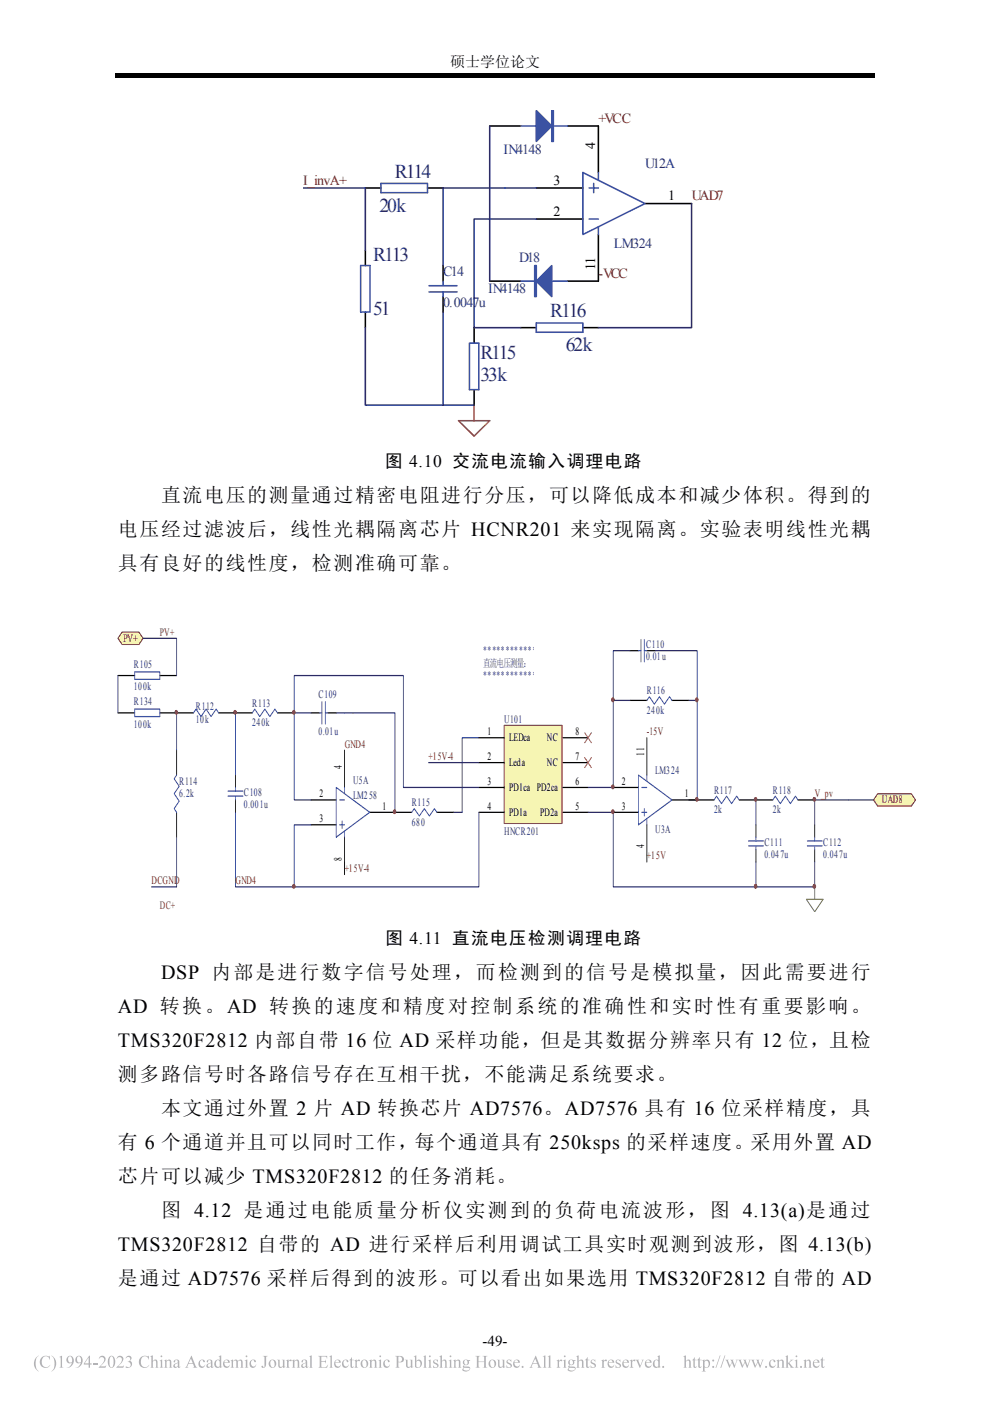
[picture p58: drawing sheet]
<svg xmlns="http://www.w3.org/2000/svg" width="210mm" height="297mm" viewBox="0 0 210 297" stroke-linecap="round" stroke-linejoin="round" font-family="sans-serif">
<defs><g id="words">
<g font-size="4.3">
<text x="34.2" y="207.5">DSP 内部是进行数字信号处理，而检测到的信号是模拟量，因此需要进行</text>
<text x="25" y="214.7">AD 转换。AD 转换的速度和精度对控制系统的准确性和实时性有重要影响。</text>
<text x="25" y="221.9">TMS320F2812 内部自带 16 位 AD 采样功能，但是其数据分辨率只有 12 位，且检</text>
<text x="25" y="265.2">TMS320F2812 自带的 AD 进行采样后利用调试工具实时观测到波形，图 4.13(b)</text>
</g>
<g font-size="4.2" fill="#2d2b76">
<text x="83.8" y="37.6">R114</text>
<text x="80.5" y="44.9">20k</text>
<text x="79.2" y="55.4">R113</text>
<text x="79.2" y="66.9">51</text>
<text x="116.7" y="67.2">R116</text>
<text x="101.9" y="76.1">R115</text>
<text x="120" y="74.5">62k</text>
<text x="101.9" y="80.7">33k</text>
</g>
<g font-size="4.2">
<text x="34.2" y="106.5">直流电压的测量通过精密电阻进行分压，可以降低成本和减少体积。得到的</text>
<text x="25" y="113.7">电压经过滤波后，线性光耦隔离芯片 HCNR201 来实现隔离。实验表明线性光耦</text>
<text x="25" y="120.9">具有良好的线性度，检测准确可靠。</text>
<text x="25" y="229.1">测多路信号时各路信号存在互相干扰，不能满足系统要求。</text>
<text x="34.2" y="236.3">本文通过外置 2 片 AD 转换芯片 AD7576。AD7576 具有 16 位采样精度，具</text>
<text x="25" y="243.5">有 6 个通道并且可以同时工作，每个通道具有 250ksps 的采样速度。采用外置 AD</text>
<text x="25" y="250.8">芯片可以减少 TMS320F2812 的任务消耗。</text>
<text x="34.2" y="258">图 4.12 是通过电能质量分析仪实测到的负荷电流波形，图 4.13(a)是通过</text>
<text x="25" y="272.4">是通过 AD7576 采样后得到的波形。可以看出如果选用 TMS320F2812 自带的 AD</text>
</g>
<g font-size="3.7">
<text x="81.7" y="99.1">图 4.10 交流电流输入调理电路</text>
<text x="81.8" y="200.1">图 4.11 直流电压检测调理电路</text>
</g>
<g font-size="3.2">
<text x="95.5" y="14.2">硕士学位论文</text>
<text x="102.4" y="285.3">-49-</text>
</g>
<g font-size="3" fill="#7f201f">
<text x="126.9" y="26">+VCC</text>
<text x="64.3" y="39.2">I_invA+</text>
<text x="146.7" y="42.5">UAD7</text>
<text x="126.9" y="58.9">-VCC</text>
</g>
<g font-size="3" fill="#2d2b76">
<text x="106.8" y="32.6">IN4148</text>
<text x="136.8" y="35.6">U12A</text>
<text x="130.2" y="52.7">LM324</text>
<text x="94" y="58.6">C14</text>
<text x="110.1" y="55.6">D18</text>
<text x="94" y="65.2">0.0047u</text>
<text x="103.5" y="62.2">IN4148</text>
</g>
<g font-size="3">
<text x="126.2" y="31.6" transform="rotate(-90 126.2 31.6)">4</text>
<text x="117.4" y="39.2">3</text>
<text x="117.4" y="45.8">2</text>
<text x="141.8" y="42.5">1</text>
<text x="126.2" y="57.3" transform="rotate(-90 126.2 57.3)">11</text>
</g>
<g font-size="2.4" fill="#7f201f">
<text x="26.2" y="136.1">PV+</text>
<text x="33.9" y="134.8">PV+</text>
<text x="137.2" y="155.9">-15V</text>
<text x="73.1" y="158.5">GND4</text>
<text x="90.9" y="161.1">+15V-4</text>
<text x="172.8" y="169">V_pv</text>
<text x="187.1" y="170.3">UAD8</text>
<text x="73.1" y="184.8">+15V-4</text>
<text x="137.2" y="182.2">+15V</text>
<text x="32.2" y="187.5">DCGND</text>
<text x="50" y="187.5">GND4</text>
<text x="33.9" y="192.8">DC+</text>
</g>
<g font-size="2.4" fill="#2d2b76">
<text x="137" y="137.4">C110</text>
<text x="28.4" y="141.6">R105</text>
<text x="137" y="140">0.01u</text>
<text x="28.4" y="146.4">100k</text>
<text x="28.4" y="149.5">R134</text>
<text x="53.5" y="149.8">R113</text>
<text x="67.6" y="148">C109</text>
<text x="137.2" y="147.2">R116</text>
<text x="28.4" y="154.3">100k</text>
<text x="41.6" y="150.6">R112</text>
<text x="41.6" y="153.2">10k</text>
<text x="53.5" y="154">240k</text>
<text x="67.6" y="155.8">0.01u</text>
<text x="106.9" y="153.2">U101</text>
<text x="137.2" y="151.4">240k</text>
<text x="38" y="166.4">R114</text>
<text x="74.9" y="166.1">U5A</text>
<text x="139" y="164">LM324</text>
<text x="38" y="169">6.2k</text>
<text x="51.7" y="168.8">C108</text>
<text x="51.7" y="171.4">0.001u</text>
<text x="74.9" y="169.3">LM258</text>
<text x="87.4" y="170.9">R115</text>
<text x="151.4" y="168.3">R117</text>
<text x="151.4" y="172.5">2k</text>
<text x="163.9" y="168.3">R118</text>
<text x="163.9" y="172.5">2k</text>
<text x="87.4" y="175.1">680</text>
<text x="106.9" y="177">HNCR201</text>
<text x="139" y="176.7">U3A</text>
<text x="162.1" y="179.3">C111</text>
<text x="174.6" y="179.3">C112</text>
<text x="162.1" y="181.9">0.047u</text>
<text x="174.6" y="181.9">0.047u</text>
</g>
<g font-size="2.4" fill="#303d98">
<text x="102.5" y="138.7">************</text>
<text x="102.5" y="141.4">直流电压测量：</text>
<text x="102.5" y="144">************</text>
</g>
<g font-size="2.4">
<text x="103.4" y="155.9">1</text>
<text x="122.1" y="155.9">8</text>
<text x="103.4" y="161.1">2</text>
<text x="108" y="157.2">LEDca</text>
<text x="116" y="157.2">NC</text>
<text x="122.1" y="161.1">7</text>
<text x="136.6" y="160.4" transform="rotate(-90 136.6 160.4)">11</text>
<text x="72.5" y="163" transform="rotate(-90 72.5 163)">4</text>
<text x="103.4" y="166.4">3</text>
<text x="108" y="162.5">Leda</text>
<text x="108" y="167.7">PD1ca PD2ca</text>
<text x="116" y="162.5">NC</text>
<text x="122.1" y="166.4">6</text>
<text x="131.9" y="166.4">2</text>
<text x="67.8" y="169">2</text>
<text x="81.1" y="171.7">1</text>
<text x="103.4" y="171.7">4</text>
<text x="108" y="173">PD1a</text>
<text x="114.6" y="173">PD2a</text>
<text x="122.1" y="171.7">5</text>
<text x="131.9" y="171.7">3</text>
<text x="145.2" y="169">1</text>
<text x="67.8" y="174.3">3</text>
<text x="136.6" y="179.9" transform="rotate(-90 136.6 179.9)">4</text>
<text x="72.5" y="182.5" transform="rotate(-90 72.5 182.5)">8</text>
</g>
</g></defs>
<path d="M24.5 16.4h161" fill="none" stroke="#000" stroke-width=".25"/>
<path d="M24.5 15.5h161v.5h-161z" fill="#000"/>
<g fill="none" stroke="#000" stroke-width=".33">
<path d="M77.5 39.9h3.3M90.7 39.9h3.3M103.9 26.7h6.5M113.8 39.9h9.8M120.3 26.7h6.6v9.9M77.5 53v3.3M94 56.3v3.3M103.9 59.6h6.5M113.8 46.4h9.8M126.9 49.7v9.9h-6.6M136.8 43.2h9.9M77.5 66.2v3.3"/>
<path d="M94 62.9v3.3M100.6 69.5v3.3M110.4 69.5h3.4M123.6 69.5h3.3M100.6 82.6v3.3"/>
</g>
<g fill="none" stroke="#3a51a2" stroke-width=".33">
<path d="M80.8 38.9h9.9v2h-9.9zM110.4 26.7h9.9M117 23.4h.4v6.6h-.4zM123.6 36.6l13.2 6.6-13.2 6.5zM124.9 39.9h2M125.9 38.9v2M126.9 36.6v1.6M76.5 56.3h2v9.9h-2zM94 59.6v1M110.4 59.6h9.9M124.9 46.4h2M126.9 48.1v1.6"/>
<path d="M91 61.9h5.9M91 60.6h5.9M94 61.9v1M99.6 72.8h2v9.8h-2zM113.8 68.5h9.8v1.9h-9.8z"/>
</g>
<path d="M97.3 89.2h6.6l-3.3 3.3zM100.6 85.9v3.3" fill="none" stroke="#ee2a28" stroke-width=".33"/>
<path d="M64.3 39.9h13.2v13.1M113.8 39.9h-19.8v16.4M94 66.2v19.7M100.6 69.5h9.8" fill="none" stroke="#2d2b76" stroke-width=".33"/>
<g fill="#3a51a2" stroke="#3a51a2" stroke-width=".33">
<path d="M117 56.3v6.6l-3.3-3.3z"/>
<path d="M113.4 56.3h.4v6.6h-.4z" fill-rule="evenodd"/>
</g>
<path d="M117.2 23.4v6.6" fill="none" stroke="#3a51a2" stroke-width=".34"/>
<path d="M113.7 23.4l3.3 3.3-3.3 3.3z" fill="#3a51a2"/>
<path d="M113.8 23.4l3.2 3.3-3.2 3.3z" fill="none" stroke="#3a51a2" stroke-width=".33"/>
<path d="M103.9 26.7v32.9M113.8 46.4h-13.2v23.1M146.7 43.2v26.3h-19.8M77.5 69.5v16.4h23.1" fill="none" stroke="#2d2b76" stroke-width=".33"/>
<path d="M25.9 134h3.6l.9 1.3-.9 1.4h-3.6l-.9-1.4z" fill-rule="evenodd" fill="#f3f08c" stroke="#7f201f" stroke-width=".21"/>
<path d="M49.9 151.1v13.2M66 151.1h-3.6v18.5h3.6M74.9 151.1h8.9v21.1M49.9 172.2v15.8h12.5M32.1 188h5.4" fill="none" stroke="#2d2b76" stroke-width=".22"/>
<g fill="none" stroke="#000" stroke-width=".22">
<path d="M133.6 138h1.8M137.2 138h1.8M25 143.2h3.6M33.9 143.2h3.6M37.5 159v5.3M37.5 151.1h3.5M46.4 151.1h7.1M58.8 151.1h3.6M66 151.1h1.8M69.5 151.1h1.8M37.5 172.2v5.3M49.9 164.3v2.7"/>
<path d="M49.9 169.6v2.6M83.8 172.2h3.5M92.7 172.2h3.5"/>
</g>
<g fill="none" stroke="#3a51a2" stroke-width=".22">
<path d="M135.4 138h.6M136 135.6v4.7M136.7 138h.5M136.7 135.6v4.7M28.6 142.4h5.3v1.6h-5.3zM41 151.1l.6-.8 1 1.6 1.1-1.6 1.1 1.6 1-1.6 .6 .8M53.5 151.1l.5-.8 1.1 1.6 1.1-1.6 1 1.6 1.1-1.6 .5 .8M67.8 151.1h.5M68.3 148.8v4.7M69 151.1h.5M69 148.8v4.7M37.5 164.3l-.6 .8 1.1 1.6-1.1 1.6 1.1 1.6-1.1 1.5 .6 .8"/>
<path d="M48.3 168.8h3.2M48.3 167.7h3.2M49.9 167v.7M49.9 168.8v.8M87.3 172.2l.6-.8 1 1.6 1.1-1.6 1.1 1.6 1-1.6 .6 .8"/>
</g>
<path d="M106.9 153.8h12.3v20.8h-12.3z" fill-rule="evenodd" fill="#f6f5b3" stroke="#7f201f" stroke-width=".21"/>
<g fill="none" stroke="#000" stroke-width=".22">
<path d="M25 151.1h3.6M33.9 151.1h3.6M73.1 159v8M101.6 156.4h5.3M119.4 156.4h5.3M133.6 148.5h3.6M137.2 156.4v7.9M142.5 148.5h3.6M66 169.6h5.3M66 174.9h5.3M73.1 177.5v7.9M78.4 172.2h5.4"/>
<path d="M101.6 172.2h5.3M101.6 167h5.3M101.6 161.7h5.3M119.4 172.2h5.3M119.4 167h5.3M119.4 161.7h5.3M130.1 172.2h5.3M130.1 167h5.3M137.2 174.9v7.9M142.5 169.6h8.9M156.8 169.6h7.1M160.3 174.9v2.6"/>
<path d="M169.2 169.6h3.6M172.8 174.9v2.6M160.3 180.1v2.7M172.8 180.1v2.7"/>
</g>
<g fill="none" stroke="#2d2b76" stroke-width=".22">
<path d="M30.4 135.3h7.1v7.9M133.6 138h-3.5v29h-5.4M139 138h8.9v31.6h-1.8M25 143.2v7.9M62.4 151.1v-7.9h23.2v23.8h16M74.9 151.1h-3.6M101.6 156.4h-3.6v15.8h-1.8M130.1 148.5h3.5M146.1 148.5h1.8M90.9 161.7h10.7M101.6 172.2v15.8h-39.2M124.7 172.2h5.4v15.8h30.2"/>
<path d="M160.3 169.6v5.3M179.9 169.6h-7.1v5.3M73.1 182.8v2.6M160.3 182.8v5.2M172.8 182.8v5.2h-12.5"/>
</g>
<path d="M124 155.4l1.4 2.1M125.4 155.4l-1.4 2.1M124 160.6l1.4 2.2M125.4 160.6l-1.4 2.2" fill="none" stroke="#ee2a28" stroke-width=".21"/>
<g fill="none" stroke="#3a51a2" stroke-width=".22">
<path d="M28.6 150.3h5.3v1.6h-5.3zM137.2 148.5l.5-.8 1.1 1.6 1.1-1.6 1 1.6 1.1-1.6 .5 .8M71.3 167l7.1 5.2-7.1 5.3zM72 169.6h1.1M72 174.9h1.1M72.6 174.1v1.6M73.1 167v1.3M73.1 176.2v1.3M135.4 164.3l7.1 5.3-7.1 5.3zM136.1 167h1.1M136.1 172.2h1.1M136.7 171.4v1.6"/>
<path d="M137.2 164.3v1.3M137.2 173.5v1.4M151.4 169.6l.6-.8 1 1.6 1.1-1.6 1.1 1.6 1.1-1.6 .5 .8M158.7 179.3h3.2M158.7 178.3h3.2M160.3 177.5v.8M160.3 179.3v.8M163.9 169.6l.5-.8 1.1 1.6 1.1-1.6 1 1.6 1.1-1.6 .5 .8M171.2 179.3h3.2M171.2 178.3h3.2M172.8 177.5v.8M172.8 179.3v.8"/>
</g>
<path d="M101.6 135.3h12.3v10.3h-12.3z" fill-rule="evenodd" fill="#fff" stroke="#fff" stroke-width=".21"/>
<path d="M171 190.7h3.6l-1.8 2.6zM172.8 188v2.7" fill="none" stroke="#38b54a" stroke-width=".22"/>
<path d="M186.2 168.3h7.1l.9 1.3-.9 1.3h-7.1l-.9-1.3z" fill-rule="evenodd" fill="#f3f08c" stroke="#7f201f" stroke-width=".21"/>
<g fill="#7f201f" stroke="#7f201f" stroke-width=".21">
<path d="M160.1 187.6a.35 .35 0 0 1 .4 .3 .35 .35 0 0 1-.4 .4l-.1-.4z" fill-rule="evenodd"/>
<path d="M129.8 148a.35 .35 0 0 1 .5 .4 .35 .35 0 0 1-.5 .3l-.1-.3z" fill-rule="evenodd"/>
<path d="M147.7 148a.35 .35 0 0 1 .4 .4 .35 .35 0 0 1-.4 .3l-.2-.3z" fill-rule="evenodd"/>
<path d="M172.6 187.6a.35 .35 0 0 1 .4 .3 .35 .35 0 0 1-.4 .4l-.2-.4z" fill-rule="evenodd"/>
<path d="M49.7 150.7h.3l.1 .3-.3 .4-.2-.2z" fill-rule="evenodd"/>
<path d="M62.2 150.7l.4 .1v.4l-.3 .2-.3-.4z" fill-rule="evenodd"/>
<path d="M37.2 150.7h.3l.2 .3-.3 .4-.2-.2z" fill-rule="evenodd"/>
<path d="M129.8 171.8a.35 .35 0 0 1 .5 .3 .35 .35 0 0 1-.5 .4l-.1-.4z" fill-rule="evenodd"/>
<path d="M129.8 166.5a.35 .35 0 0 1 .5 .3 .35 .35 0 0 1-.5 .4l-.1-.4z" fill-rule="evenodd"/>
<path d="M147.7 169.1h.2l.2 .4-.3 .4-.2-.2z" fill-rule="evenodd"/>
<path d="M160.1 169.1h.3l.1 .4-.2 .4-.3-.2z" fill-rule="evenodd"/>
<path d="M172.6 169.1h.3l.1 .4-.3 .4-.2-.2z" fill-rule="evenodd"/>
<path d="M83.6 171.8a.35 .35 0 0 1 .3 .3 .35 .35 0 0 1-.3 .4l-.2-.4z" fill-rule="evenodd"/>
<path d="M62.2 187.6a.35 .35 0 0 1 .4 .3 .35 .35 0 0 1-.4 .4l-.2-.4z" fill-rule="evenodd"/>
</g>
<path d="M37.5 151.1v7.9M37.5 177.5v10.5M66 174.9h-3.6v13.1M179.9 169.6h5.4" fill="none" stroke="#2d2b76" stroke-width=".22"/>
<g fill="#b3b3b3">
<path d="M7.8 287.7l.4-.3a2.47 2.47 0 0 0 0 3.4 1.93 1.93 0 0 1-.4-3.1z" fill-rule="evenodd"/>
<path d="M166.5 287.6l.6-.2v1.6l.6-.5-.1-.2h.7l-.9 .6 1 1.1h-.8l.1-.2-.6-.8v.8l.3 .2h-.9l.2-.1 .1-.3v-1.9z" fill-rule="evenodd"/>
<path d="M164.6 288.5l.6-.2v.3a.54 .54 0 0 1 .7-.4 .54 .54 0 0 1 .3 .7v.9l.3 .2h-.8l.2-.2v-1.1l-.2-.2-.5 .2v1.1l.3 .2h-.9l.3-.1v-.3v-1.1z" fill-rule="evenodd"/>
<path d="M152.7 287.4h.1l-.9 2.6h-.1z" fill-rule="evenodd"/>
<path d="M36.9 288.5a.62 .62 0 0 1 .7-.3 .62 .62 0 0 1 .4 .7v.8l.3 .1-.4 .2-.2-.2a.51 .51 0 0 1-.9 .1 .51 .51 0 0 1 .4-.8l.5-.2v-.3a.32 .32 0 0 0-.4-.2 .32 .32 0 0 0-.2 .4h-.2zM37.1 289.3a.34 .34 0 0 0 .1 .5 .34 .34 0 0 0 .5-.2v-.6z" fill-rule="evenodd"/>
<path d="M95.4 287.6a.18 .18 0 0 1 .3 0 .18 .18 0 0 1-.3 0zM95.1 288.5l.6-.2v1.4l.3 .3h-.9l.3-.2v-.2v-1.1z" fill-rule="evenodd"/>
<path d="M170.4 288.5l.6-.2v.3a.54 .54 0 0 1 .6-.4 .54 .54 0 0 1 .4 .7v.9l.2 .2h-.8l.3-.2v-.9l-.1-.3-.2-.1-.4 .2v1.1l.2 .2h-.8l.2-.2v-1.2z" fill-rule="evenodd"/>
<path d="M19.7 289h1v.3h-1z" fill-rule="evenodd"/>
<path d="M75.1 288.5l.6-.2v.3l.4-.3a.18 .18 0 0 1 .2 .1 .18 .18 0 0 1-.1 .2l-.3-.1-.2 .3v1l.3 .2h-.9l.2-.1 .1-.3-.1-1.1z" fill-rule="evenodd"/>
<path d="M80.5 287.6a.19 .19 0 0 1 .3 0 .19 .19 0 0 1-.3 0zM80.2 288.5l.6-.2v1.5l.3 .2h-.8l.2-.3v-1.1z" fill-rule="evenodd"/>
<path d="M89.7 287.6l.6-.2v2.3l.3 .3h-.9l.3-.2v-2.1z" fill-rule="evenodd"/>
<path d="M85.8 288.3h.6v1.1a.36 .36 0 0 0 .3 .4 .36 .36 0 0 0 .4-.2v-1.1l-.2-.2h.6v1.4l.2 .1-.6 .2v-.3a.54 .54 0 0 1-.6 .3 .54 .54 0 0 1-.4-.6v-1z" fill-rule="evenodd"/>
<path d="M134.8 288.3h.8l-.2 .2 .4 1.1 .4-1.2-.2-.1h.6l-.9 1.7-.7-1.5z" fill-rule="evenodd"/>
<path d="M31.8 287.6l.6-.2v1.2a.54 .54 0 0 1 .7-.3 .54 .54 0 0 1 .3 .7v.8l.3 .2h-.9l.3-.3v-.9a.35 .35 0 0 0-.3-.4 .35 .35 0 0 0-.4 .3v1.1l.3 .2h-.8l.2-.3v-2z" fill-rule="evenodd"/>
<path d="M98.4 288.4l.4-.1 .9 .1-.3 .1a.68 .68 0 0 1-.1 .8 .68 .68 0 0 1-.8 .2l-.1 .1 .2 .1a.72 .72 0 0 1 1.1 .6 .9 .9 0 0 1-.8 .5 .9 .9 0 0 1-.8-.5l.3-.3-.2-.4 .3-.2-.3-.4zM98.6 288.4a.49 .49 0 0 0-.1 .7 .49 .49 0 0 0 .6 .1 .5 .5 0 0 0 .1-.6 .5 .5 0 0 0-.6-.2zM98.5 290l-.2 .2a.73 .73 0 0 0 .7 .4 .73 .73 0 0 0 .6-.5z" fill-rule="evenodd"/>
<path d="M116.2 287.6l.5-.2v2.4l.3 .2h-.8l.2-.4v-1.9z" fill-rule="evenodd"/>
<path d="M34.7 288.5l.6-.2v.3a.54 .54 0 0 1 .7-.4 .54 .54 0 0 1 .3 .7v.9l.3 .2h-.8l.2-.2v-1.1l-.2-.2-.5 .2v1.1l.3 .2h-.9l.3-.1v-.3v-1.1z" fill-rule="evenodd"/>
<path d="M40.6 287.4l.9 2.1 .4 .5h-1l.2-.2-.1-.6h-1l-.3 .6 .3 .2h-.8l.3-.3zM40.5 288l-.5 1h.9z" fill-rule="evenodd"/>
<path d="M42.3 288.5a.59 .59 0 0 1 .7-.3 .59 .59 0 0 1 .4 .5 .29 .29 0 0 1-.3 0 .29 .29 0 0 1-.1-.3 .6 .6 0 0 0-.6 .4 .6 .6 0 0 0 .1 .7 .55 .55 0 0 0 .6 .2 .55 .55 0 0 0 .4-.4 .76 .76 0 0 1-.9 .7 .76 .76 0 0 1-.5-1.1z" fill-rule="evenodd"/>
<path d="M44 288.4a.62 .62 0 0 1 .7-.1 .62 .62 0 0 1 .3 .6l.1 .9h.2l-.4 .2-.2-.2a.51 .51 0 0 1-.9 .1 .51 .51 0 0 1 .5-.8l.4-.2v-.3a.36 .36 0 0 0-.4-.2 .36 .36 0 0 0-.3 .5l-.1-.2zM44.1 289.3v.2l.1 .3 .5-.2v-.6z" fill-rule="evenodd"/>
<path d="M46.4 287.6l.5-.2v2.3l.3 .1-.6 .2v-.2a.74 .74 0 0 1-1 0 .74 .74 0 0 1-.1-1.1l.5-.4 .6 .1v-.7zM46 288.5a.75 .75 0 0 0-.2 .8 .75 .75 0 0 0 .6 .5l.2-.2v-.8a.38 .38 0 0 0-.2-.4 .38 .38 0 0 0-.4 .1z" fill-rule="evenodd"/>
<path d="M48.9 288.5l.5-.2v.3a.55 .55 0 0 1 .5-.3 .55 .55 0 0 1 .5 .3 .53 .53 0 0 1 .7-.4 .53 .53 0 0 1 .4 .7v.9l.2 .2h-.8l.3-.2v-.9a.35 .35 0 0 0-.4-.4 .35 .35 0 0 0-.4 .3v1l.3 .2h-.8l.2-.2v-.9a.37 .37 0 0 0-.2-.4 .37 .37 0 0 0-.5 .2l.1 1.1 .2 .2h-.8l.2-.1v-.3v-1.1z" fill-rule="evenodd"/>
<path d="M47.6 288.5a.67 .67 0 0 1 .7-.2 .67 .67 0 0 1 .5 .6h-1.2a.6 .6 0 0 0 .4 .8 .6 .6 0 0 0 .7-.4 .74 .74 0 0 1-.9 .7 .74 .74 0 0 1-.5-1.1zM47.7 288.5l-.1 .3h.8a.39 .39 0 0 0-.2-.4 .39 .39 0 0 0-.5 .1z" fill-rule="evenodd"/>
<path d="M107.6 288.4l.8-.1v.5a.44 .44 0 0 0-.3-.4 .44 .44 0 0 0-.5 .2l.3 .3a.59 .59 0 0 1 .6 .8 .59 .59 0 0 1-.9 .2l-.2 .1v-.5a.48 .48 0 0 0 .4 .4 .48 .48 0 0 0 .5-.2l-.1-.3-.8-.5z" fill-rule="evenodd"/>
<path d="M53.2 288.5a.56 .56 0 0 1 .6-.3 .56 .56 0 0 1 .4 .5 .27 .27 0 0 1-.3 0 .27 .27 0 0 1-.1-.3 .6 .6 0 0 0-.6 .4 .6 .6 0 0 0 .2 .7 .55 .55 0 0 0 .5 .2 .55 .55 0 0 0 .5-.4 .76 .76 0 0 1-1 .7 .76 .76 0 0 1-.5-1.1z" fill-rule="evenodd"/>
<path d="M147.3 287.7l.1 .6h.3l-.3 .1v1.3l.1 .1 .2-.1a.32 .32 0 0 1-.3 .3 .32 .32 0 0 1-.3-.3v-1.3h-.3z" fill-rule="evenodd"/>
<path d="M55.7 287.5h1.1l-.4 .3v1.3a.58 .58 0 0 1-.2 .8 .58 .58 0 0 1-.7-.2l.1-.1 .4 .3 .1-.1v-2z" fill-rule="evenodd"/>
<path d="M56.9 289.1a.85 .85 0 0 1 1.7 0 .85 .85 0 0 1-1.7 0zM57.5 288.4a.89 .89 0 0 0 .5 1.5 .92 .92 0 0 0-.4-1.5z" fill-rule="evenodd"/>
<path d="M159.3 288.3h.7l-.1 .3 .4 1 .4-.9-.4-.4h.7l-.1 .3 .4 .9 .4-1-.2-.2h.5l-.3 .3-.4 1.4-.6-1.1-.6 1.1z" fill-rule="evenodd"/>
<path d="M144.9 287.6l.6-.2v1.2a.55 .55 0 0 1 .7-.3 .55 .55 0 0 1 .3 .7v.8l.3 .2h-.9l.3-.2v-1a.35 .35 0 0 0-.3-.4 .35 .35 0 0 0-.4 .3v1.1l.2 .2h-.8l.3-.2v-2.1z" fill-rule="evenodd"/>
<path d="M61.8 288.5l.6-.2v.3a.54 .54 0 0 1 .7-.4 .54 .54 0 0 1 .4 .7v.9l.2 .2h-.8l.2-.2v-.9v-.3l-.2-.1-.5 .2v1.1l.3 .2h-.8l.2-.2v-1.2z" fill-rule="evenodd"/>
<path d="M65.5 287.6l.6-.2v2.3l.3 .3h-.9l.3-.2v-2.1z" fill-rule="evenodd"/>
<path d="M81.5 288.5a.56 .56 0 0 1 .6-.3 .56 .56 0 0 1 .5 .5 .27 .27 0 0 1-.3 0 .27 .27 0 0 1-.1-.3 .6 .6 0 0 0-.6 .4 .6 .6 0 0 0 .1 .7 .55 .55 0 0 0 .6 .2 .55 .55 0 0 0 .4-.4 .76 .76 0 0 1-.9 .7 .76 .76 0 0 1-.5-1.1z" fill-rule="evenodd"/>
<path d="M96.1 288.5l.5-.2v.3a.54 .54 0 0 1 .7-.4 .54 .54 0 0 1 .3 .7l.1 .9 .2 .2h-.8l.2-.2v-1.1l-.2-.2-.5 .2v1.1l.3 .2h-.8l.2-.1v-.3v-1.1z" fill-rule="evenodd"/>
<path d="M148.8 288.5l.6-.2v.3a.62 .62 0 0 1 .8-.3 .62 .62 0 0 1 .4 .8 .76 .76 0 0 1-.3 .8 .76 .76 0 0 1-.9 0v.6l.3 .3h-.9l.3-.2v-2zM149.6 288.6l-.2 .1v.7a.47 .47 0 0 0 .6 .5 .47 .47 0 0 0 .3-.7 .5 .5 0 0 0-.1-.6 .5 .5 0 0 0-.6 0z" fill-rule="evenodd"/>
<path d="M72.8 288.5a.56 .56 0 0 1 .6-.3 .56 .56 0 0 1 .4 .5 .27 .27 0 0 1-.3 0 .27 .27 0 0 1-.1-.3 .6 .6 0 0 0-.6 .4 .6 .6 0 0 0 .2 .7 .55 .55 0 0 0 .5 .2 .55 .55 0 0 0 .5-.4 .76 .76 0 0 1-1 .7 .76 .76 0 0 1-.4-1.1z" fill-rule="evenodd"/>
<path d="M10.9 287.4a1.91 1.91 0 0 1 0 3.4 2.47 2.47 0 0 0 0-3.4z" fill-rule="evenodd"/>
<path d="M69.8 287.6l.6-.2v2.2v.3l.3 .1h-.9l.3-.2v-.2v-1.8l-.1-.2z" fill-rule="evenodd"/>
<path d="M153.7 287.4h.1l-.8 2.6h-.2z" fill-rule="evenodd"/>
<path d="M25 287.6a.77 .77 0 0 1 1.1 .2 .77 .77 0 0 1-.3 1.1l-.8 .8h1l.3-.2-.2 .5h-1.4a2.65 2.65 0 0 0 1.1-2 .6 .6 0 0 0-.6-.3 .6 .6 0 0 0-.5 .4z" fill-rule="evenodd"/>
<path d="M119.6 287.6a.2 .2 0 0 1 .4 0 .2 .2 0 0 1-.4 0zM119.3 288.5l.6-.2v1.4l.3 .3h-.8l.2-.2v-1.2z" fill-rule="evenodd"/>
<path d="M113.6 287.4l.9 2.1 .4 .5h-1l.3-.2-.2-.6h-1l-.3 .6 .3 .2h-.7l.3-.3zM113.5 288l-.5 1h.9z" fill-rule="evenodd"/>
<path d="M67.5 287.5h1.9v.5l-.2-.3-1-.1v1h.8l.1-.3v.8l-.2-.3-.7-.1v1.1l.1 .1a.9 .9 0 0 0 1.2-.6l-.1 .7h-1.9l.2-.1 .1-.4v-1.8z" fill-rule="evenodd"/>
<path d="M29.9 287.7a1.76 1.76 0 0 1 1.5-.2l.2-.1v.9a.9 .9 0 0 0-1.1-.7 .9 .9 0 0 0-.6 1.2 .96 .96 0 0 0 .6 1 .96 .96 0 0 0 1.2-.4 1.24 1.24 0 0 1-1.9 .3 1.24 1.24 0 0 1 .1-2z" fill-rule="evenodd"/>
<path d="M74.6 287.7v.6h.4l-.4 .1 .1 1.3 .1 .1 .3-.1a.39 .39 0 0 1-.5 .3 .39 .39 0 0 1-.3-.4v-1.2h-.3z" fill-rule="evenodd"/>
<path d="M52.1 287.6a.2 .2 0 0 1 .4 0 .2 .2 0 0 1-.4 0zM51.9 288.5l.6-.2v1.5l.2 .2h-.8l.2-.3v-1.1z" fill-rule="evenodd"/>
<path d="M91 287.6a.2 .2 0 0 1 .4 0 .2 .2 0 0 1-.4 0zM90.8 288.5l.5-.2 .1 1.4 .2 .3h-.8l.2-.2 .1-.2-.1-1.1z" fill-rule="evenodd"/>
<path d="M93.1 287.6l.6-.2v1.2a.54 .54 0 0 1 .7-.3 .54 .54 0 0 1 .3 .7l.1 .8 .2 .2h-.8l.2-.3v-.9a.35 .35 0 0 0-.3-.4 .35 .35 0 0 0-.4 .3v1.1l.3 .2h-.8l.2-.3v-2z" fill-rule="evenodd"/>
<path d="M21.2 287.6a.77 .77 0 0 1 1.1 .2 .77 .77 0 0 1-.2 1.1l-.8 .8h.9l.3-.2-.1 .5-1.5-.1a2.08 2.08 0 0 0 1.1-1.9 .62 .62 0 0 0-1 .1z" fill-rule="evenodd"/>
<path d="M83.8 287.5h.9a.76 .76 0 0 1 1 .8 .76 .76 0 0 1-1.2 .5v.9l.3 .3h-1l.3-.2v-.3v-1.8zM84.5 287.7v1a.57 .57 0 0 0 .8-.5 .57 .57 0 0 0-.8-.5z" fill-rule="evenodd"/>
<path d="M100.8 287.5h1l-.3 .2v1h1.2v-1l-.4-.2h1.1l-.3 .1-.1 .3 .1 1.8 .3 .3h-1.1l.4-.2v-1h-1.2v1l.3 .2h-1l.3-.2v-.3v-1.8z" fill-rule="evenodd"/>
<path d="M103.6 289.1a.85 .85 0 0 1 1.7 0 .85 .85 0 0 1-1.7 0zM104.2 288.4a.89 .89 0 0 0 .4 1.5 .92 .92 0 0 0-.3-1.5z" fill-rule="evenodd"/>
<path d="M16.3 287.6a.86 .86 0 0 1 1.1 .1 .86 .86 0 0 1 .1 1 1.38 1.38 0 0 1-1.5 1.3 1.21 1.21 0 0 0 1.1-1.1 .78 .78 0 0 1-1.1-.2 .78 .78 0 0 1 .3-1.1zM16.4 287.7a.64 .64 0 0 0-.1 .8 .64 .64 0 0 0 .8 .3 .74 .74 0 0 0-.5-1.2z" fill-rule="evenodd"/>
<path d="M26.8 287.7a.58 .58 0 0 1 .9-.1 .58 .58 0 0 1-.1 .9 .82 .82 0 0 1 .2 1.2 .82 .82 0 0 1-1.2 .1l.1-.1a.59 .59 0 0 0 1-.2 .59 .59 0 0 0-.6-.8 .54 .54 0 0 0 .5-.4 .54 .54 0 0 0-.4-.6l-.5 .3z" fill-rule="evenodd"/>
<path d="M109.1 288.5a.67 .67 0 0 1 .7-.2 .67 .67 0 0 1 .5 .6h-1.2a.6 .6 0 0 0 .4 .8 .6 .6 0 0 0 .7-.4 .74 .74 0 0 1-.9 .7 .74 .74 0 0 1-.4-1.1zM109.3 288.5l-.2 .3h.8a.39 .39 0 0 0-.2-.4 .39 .39 0 0 0-.4 .1z" fill-rule="evenodd"/>
<path d="M64.1 288.4a.62 .62 0 0 1 .7-.1 .62 .62 0 0 1 .4 .6v.9h.2l-.3 .2-.3-.2a.51 .51 0 0 1-.9 .1 .51 .51 0 0 1 .5-.8l.4-.2v-.3a.36 .36 0 0 0-.4-.2 .36 .36 0 0 0-.2 .5l-.2-.2zM64.2 289.3v.2l.2 .3 .4-.2v-.6z" fill-rule="evenodd"/>
<path d="M139.4 287.6l.5-.2v2.3l.3 .1-.6 .2v-.2a.74 .74 0 0 1-1 0 .74 .74 0 0 1 0-1.1l.4-.4 .6 .1v-.7zM139 288.5a.77 .77 0 0 0 .5 1.3l.1-.2v-.8a.39 .39 0 0 0-.2-.4 .39 .39 0 0 0-.4 .1z" fill-rule="evenodd"/>
<path d="M92 288.4l.9-.1v.5a.47 .47 0 0 0-.3-.4 .47 .47 0 0 0-.5 .1l.3 .4a.59 .59 0 0 1 .5 .8 .59 .59 0 0 1-.9 .2l-.1 .1v-.5a.48 .48 0 0 0 .3 .4 .48 .48 0 0 0 .5-.2l-.1-.3-.7-.4z" fill-rule="evenodd"/>
<path d="M156.6 288.3h.7l-.2 .2 .5 1.1 .3-.9-.3-.4h.7l-.1 .2 .4 1 .4-1.1-.3-.1h.5l-.7 1.7-.5-1.1-.6 1.1-.6-1.5z" fill-rule="evenodd"/>
<path d="M124.6 287.7v.6h.4l-.4 .1v1.3l.2 .1 .3-.1a.38 .38 0 0 1-.5 .3 .38 .38 0 0 1-.3-.4v-1.2h-.3z" fill-rule="evenodd"/>
<path d="M71.1 288.5a.67 .67 0 0 1 .7-.2 .67 .67 0 0 1 .5 .6h-1.2a.6 .6 0 0 0 .4 .8 .6 .6 0 0 0 .7-.4 .73 .73 0 0 1-.9 .7 .73 .73 0 0 1-.4-1.1zM71.3 288.5l-.2 .3h.8a.4 .4 0 0 0-.2-.4 .4 .4 0 0 0-.4 .1z" fill-rule="evenodd"/>
<path d="M132.2 288.5a.67 .67 0 0 1 .8-.2 .67 .67 0 0 1 .4 .6h-1.1a.6 .6 0 0 0 .3 .8 .6 .6 0 0 0 .8-.4 .74 .74 0 0 1-1 .7 .74 .74 0 0 1-.4-1.1zM132.4 288.5l-.1 .3h.7a.39 .39 0 0 0-.2-.4 .39 .39 0 0 0-.4 .1z" fill-rule="evenodd"/>
<path d="M23.2 287.7a.75 .75 0 0 1 .9-.1 .75 .75 0 0 1 .3 .8 1.09 1.09 0 0 1-1 1.6 1.75 1.75 0 0 1-.2-2.3zM23.5 287.6a2.28 2.28 0 0 0 0 2.3h.1a1.76 1.76 0 0 0 .3-2.1z" fill-rule="evenodd"/>
<path d="M120.7 288.4l.5-.1 .9 .1-.1 .1h-.3a.68 .68 0 0 1-.1 .8 .68 .68 0 0 1-.8 .2v.1l.2 .1a.75 .75 0 0 1 1.1 .6 .93 .93 0 0 1-.8 .5 .93 .93 0 0 1-.9-.5l.3-.3-.2-.3 .3-.3-.3-.4zM120.9 288.4a.49 .49 0 0 0-.1 .7 .49 .49 0 0 0 .6 .1 .5 .5 0 0 0 .1-.6 .5 .5 0 0 0-.6-.2zM120.8 290l-.2 .2a.72 .72 0 0 0 .7 .4 .72 .72 0 0 0 .6-.5z" fill-rule="evenodd"/>
<path d="M133.5 288.5l.6-.2v.3l.4-.3a.18 .18 0 0 1 .3 .1 .18 .18 0 0 1-.2 .2l-.3-.1-.2 .3v1l.3 .2h-.9l.3-.1v-.3v-1.1z" fill-rule="evenodd"/>
<path d="M125.4 288.4l.9-.1v.5a.45 .45 0 0 0-.3-.4 .45 .45 0 0 0-.5 .1v.2l.3 .2a.59 .59 0 0 1 .5 .8 .59 .59 0 0 1-.9 .2l-.1 .1v-.5a.45 .45 0 0 0 .3 .4 .45 .45 0 0 0 .5-.2l-.1-.3-.7-.4z" fill-rule="evenodd"/>
<path d="M127.5 288.5l.6-.2v.3l.2-.3h.3a.2 .2 0 0 1 0 .3 .2 .2 0 0 1-.3-.1l-.2 .3v.9l.3 .3h-.9l.2-.2v-1.2z" fill-rule="evenodd"/>
<path d="M130.7 288.4l.9-.1v.5a.44 .44 0 0 0-.3-.4 .44 .44 0 0 0-.5 .2l.3 .3a.59 .59 0 0 1 .5 .8 .59 .59 0 0 1-.9 .2l-.1 .1v-.5a.48 .48 0 0 0 .3 .4 .48 .48 0 0 0 .5-.2v-.3l-.8-.5z" fill-rule="evenodd"/>
<path d="M18.9 287.4h.2v1.7h.3v.2h-.3v.7h-.3v-.7h-1v-.2zM18.8 287.8l-.8 1.3h.8z" fill-rule="evenodd"/>
<path d="M122.2 287.6l.5-.2v1.2a.55 .55 0 0 1 .7-.3 .55 .55 0 0 1 .4 .7v.8l.2 .2h-.8l.2-.2v-1a.35 .35 0 0 0-.3-.4 .35 .35 0 0 0-.4 .3v1.1l.3 .2h-.8l.2-.1v-.3v-1.8v-.2z" fill-rule="evenodd"/>
<path d="M8.9 287.7a1.78 1.78 0 0 1 1.5-.2l.1-.1 .1 .9a.92 .92 0 0 0-1.1-.7 .92 .92 0 0 0-.6 1.2 .98 .98 0 0 0 .6 1 .98 .98 0 0 0 1.2-.4 1.24 1.24 0 0 1-1.9 .3 1.24 1.24 0 0 1 .1-2z" fill-rule="evenodd"/>
<path d="M137 288.5a.67 .67 0 0 1 .8-.2 .67 .67 0 0 1 .4 .6h-1.1a.6 .6 0 0 0 .3 .8 .6 .6 0 0 0 .8-.4 .74 .74 0 0 1-1 .7 .74 .74 0 0 1-.4-1.1zM137.2 288.5l-.1 .3h.7a.39 .39 0 0 0-.2-.4 .39 .39 0 0 0-.4 .1z" fill-rule="evenodd"/>
<path d="M34.1 287.6a.18 .18 0 0 1 .3 0 .18 .18 0 0 1-.3 0zM33.8 288.5l.6-.2v1.4l.3 .3h-.9l.3-.2v-.2v-1.1z" fill-rule="evenodd"/>
<path d="M14.4 287.6a.93 .93 0 0 1 1.2 .3 .93 .93 0 0 1 0 1.1 1.34 1.34 0 0 1-1.5 1 1.26 1.26 0 0 0 1.1-1.1 .77 .77 0 0 1-1.1-.2 .77 .77 0 0 1 .3-1.1zM14.7 287.6a.64 .64 0 0 0-.3 .9 .64 .64 0 0 0 .9 .2 .99 .99 0 0 0-.4-1.2z" fill-rule="evenodd"/>
<path d="M60.6 288.5l.6-.2v.3l.3-.3 .3 .1a.23 .23 0 0 1-.1 .2 .23 .23 0 0 1-.3-.1l-.2 .3v.9l.3 .3h-.9l.3-.2v-1.2z" fill-rule="evenodd"/>
<path d="M12.5 287.7l.7-.3v2.3l.3 .3h-.9l.2-.2 .1-1.6-.1-.4z" fill-rule="evenodd"/>
<path d="M148.3 287.7l.1 .6h.4l-.4 .1v1.3l.2 .1 .2-.1a.38 .38 0 0 1-.4 .3 .38 .38 0 0 1-.3-.4v-1.2h-.3z" fill-rule="evenodd"/>
<path d="M105.4 288.3h.5v1.1a.36 .36 0 0 0 .3 .4 .36 .36 0 0 0 .4-.2v-1.1l-.2-.2h.6v1.4l.2 .1-.6 .2v-.3a.52 .52 0 0 1-.6 .3 .52 .52 0 0 1-.3-.6l-.1-1z" fill-rule="evenodd"/>
<path d="M151.1 288.5a.2 .2 0 0 1 .4 0 .2 .2 0 0 1-.4 0zM151 289.8a.25 .25 0 0 1 .5 0 .25 .25 0 0 1-.5 0z" fill-rule="evenodd"/>
<path d="M129.1 288.5a.67 .67 0 0 1 .7-.2 .67 .67 0 0 1 .5 .6h-1.2a.6 .6 0 0 0 .4 .8 .6 .6 0 0 0 .7-.4 .73 .73 0 0 1-.9 .7 .73 .73 0 0 1-.4-1.1zM129.3 288.5l-.2 .3h.8a.4 .4 0 0 0-.2-.4 .4 .4 0 0 0-.4 .1z" fill-rule="evenodd"/>
<path d="M76.4 289.1a.85 .85 0 0 1 1.7 0 .85 .85 0 0 1-1.7 0zM77 288.5a.86 .86 0 0 0 .5 1.4 .91 .91 0 0 0-.4-1.5z" fill-rule="evenodd"/>
<path d="M153.8 288.3h.8l-.2 .2 .4 1.1 .4-.9-.3-.4h.7l-.2 .2 .5 1 .3-1.1-.2-.1h.5l-.2 .3-.5 1.4-.5-1.1-.6 1.1-.6-1.5z" fill-rule="evenodd"/>
<path d="M115.1 287.6l.6-.2v2.2v.3l.3 .1h-.9l.3-.2v-.2v-1.8l-.1-.2z" fill-rule="evenodd"/>
<path d="M58.7 288.3h.6v1.1a.36 .36 0 0 0 .3 .4 .36 .36 0 0 0 .4-.2v-1.1l-.2-.2h.5v1.4l.3 .1-.6 .2v-.3a.52 .52 0 0 1-.6 .3 .52 .52 0 0 1-.4-.6v-1z" fill-rule="evenodd"/>
<path d="M78.2 288.5l.6-.2v.3a.54 .54 0 0 1 .7-.4 .54 .54 0 0 1 .3 .7v.9l.3 .2h-.8l.2-.2v-.9l-.1-.3-.2-.1-.4 .2v1.1l.3 .2h-.9l.3-.2v-1.2z" fill-rule="evenodd"/>
<path d="M163.3 288.5a.59 .59 0 0 1 .7-.3 .59 .59 0 0 1 .4 .5 .29 .29 0 0 1-.3 0 .29 .29 0 0 1-.1-.3 .6 .6 0 0 0-.6 .4 .6 .6 0 0 0 .1 .7 .55 .55 0 0 0 .6 .2 .55 .55 0 0 0 .4-.4 .76 .76 0 0 1-.9 .7 .76 .76 0 0 1-.5-1.1z" fill-rule="evenodd"/>
<path d="M172.6 288.5a.67 .67 0 0 1 .8-.2 .67 .67 0 0 1 .4 .6h-1.2a.6 .6 0 0 0 .4 .8 .6 .6 0 0 0 .8-.4 .73 .73 0 0 1-1 .7 .73 .73 0 0 1-.4-1.1zM172.8 288.5l-.2 .3h.9a.4 .4 0 0 0-.3-.4 .4 .4 0 0 0-.4 .1z" fill-rule="evenodd"/>
<path d="M168.7 287.6a.2 .2 0 0 1 .4 0 .2 .2 0 0 1-.4 0zM168.5 288.5l.6-.2v1.4l.3 .3h-.9l.3-.2v-.2v-1.1z" fill-rule="evenodd"/>
<path d="M118 288.5l.6-.2v.3l.4-.3a.18 .18 0 0 1 .2 .1 .18 .18 0 0 1-.1 .2l-.3-.1-.2 .3v1l.3 .2h-.9l.2-.1 .1-.3-.1-1.1z" fill-rule="evenodd"/>
<path d="M87.7 287.6l.6-.2v1.2a.7 .7 0 0 1 1-.2 .7 .7 0 0 1 .2 1 .92 .92 0 0 1-1.5 .4v-2l-.1-.2zM88.3 288.7v1a.65 .65 0 0 0 1-.4 .65 .65 0 0 0-.7-.8z" fill-rule="evenodd"/>
<path d="M174.4 287.7l.1 .6h.4l-.4 .1v1.3l.2 .1 .2-.1a.38 .38 0 0 1-.4 .3 .38 .38 0 0 1-.3-.4v-1.2h-.3z" fill-rule="evenodd"/>
<circle cx="110.8" cy="289.8" r=".22"/>
<circle cx="140.7" cy="289.8" r=".22"/>
<circle cx="162.5" cy="289.8" r=".22"/>
<circle cx="169.9" cy="289.8" r=".22"/>
</g>
<use href="#words"/>
</svg>
